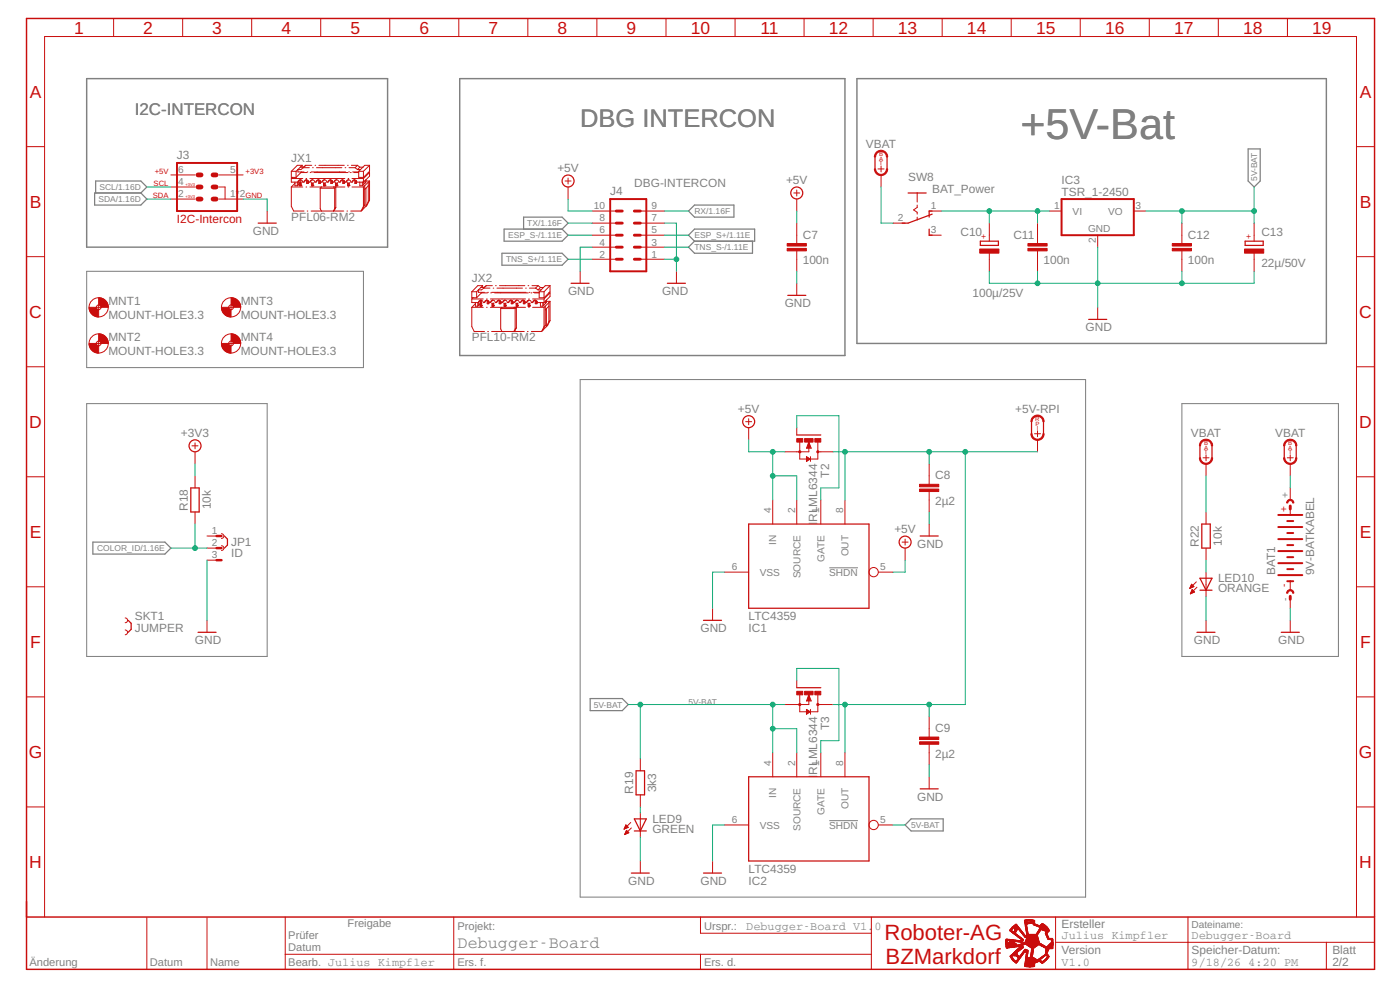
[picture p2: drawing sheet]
<svg xmlns="http://www.w3.org/2000/svg" width="287mm" height="203mm" viewBox="0 0 287 203" stroke-linecap="round" stroke-linejoin="round" font-family="sans-serif">
<defs><g id="words">
<text font-size="8.8" fill="#808080" x="209.3" y="28.5">+5V-Bat</text>
<text font-size="5.2" fill="#808080" x="119" y="26">DBG INTERCON</text>
<g font-size="4.5" fill="#c90d0c">
<text x="181.4" y="192.9">Roboter-AG</text>
<text x="181.7" y="197.7">BZMarkdorf</text>
</g>
<g font-size="3.6" fill="#c90d0c">
<text x="15.2" y="6.9">1</text>
<text x="29.4" y="6.9">2</text>
<text x="43.5" y="6.9">3</text>
<text x="57.7" y="6.9">4</text>
<text x="71.9" y="6.9">5</text>
<text x="86" y="6.9">6</text>
<text x="100.2" y="6.9">7</text>
<text x="114.4" y="6.9">8</text>
<text x="128.5" y="6.9">9</text>
<text x="141.7" y="6.9">10</text>
<text x="156" y="6.9">11</text>
<text x="170" y="6.9">12</text>
<text x="184.2" y="6.9">13</text>
<text x="198.3" y="6.9">14</text>
<text x="212.5" y="6.9">15</text>
<text x="226.7" y="6.9">16</text>
<text x="240.8" y="6.9">17</text>
<text x="255" y="6.9">18</text>
<text x="269.2" y="6.9">19</text>
<text x="6.1" y="20.1">A</text>
<text x="278.9" y="20.1">A</text>
<text x="6.1" y="42.6">B</text>
<text x="278.9" y="42.6">B</text>
<text x="6" y="65.2">C</text>
<text x="278.8" y="65.2">C</text>
<text x="6" y="87.8">D</text>
<text x="278.8" y="87.8">D</text>
<text x="6.1" y="110.3">E</text>
<text x="278.9" y="110.3">E</text>
<text x="6.2" y="132.9">F</text>
<text x="279" y="132.9">F</text>
<text x="5.9" y="155.5">G</text>
<text x="278.7" y="155.5">G</text>
<text x="6" y="178.1">H</text>
<text x="278.8" y="178.1">H</text>
</g>
<g font-size="3.5" fill="#808080">
<text x="27.7" y="23.5">I2C-INTERCON</text>
<text x="93.8" y="194.4">Debugger-Board</text>
</g>
<g font-size="2.4" fill="#808080">
<text x="36.3" y="32.7">J3</text>
<text x="59.7" y="33.2">JX1</text>
<text x="114.3" y="35.3">+5V</text>
<text x="177.6" y="30.3">VBAT</text>
<text x="125.2" y="40.1">J4</text>
<text x="130.1" y="38.4">DBG-INTERCON</text>
<text x="161.2" y="37.7">+5V</text>
<text x="186.3" y="37.1">SW8</text>
<text x="191.2" y="39.6">BAT_Power</text>
<text x="217.7" y="37.7">IC3</text>
<text x="217.7" y="40.2">TSR_1-2450</text>
<text x="59.7" y="45.3">PFL06-RM2</text>
<text x="51.9" y="48.2">GND</text>
<text x="164.7" y="49">C7</text>
<text x="197" y="48.4">C10</text>
<text x="207.9" y="49">C11</text>
<text x="243.7" y="49">C12</text>
<text x="258.7" y="48.4">C13</text>
<text x="96.8" y="57.9">JX2</text>
<text x="164.7" y="54.2">100n</text>
<text x="214" y="54.2">100n</text>
<text x="243.7" y="54.2">100n</text>
<text x="258.7" y="54.8">22µ/50V</text>
<text x="22.2" y="65.4">MOUNT-HOLE3.3</text>
<text x="22.2" y="62.5">MNT1</text>
<text x="49.4" y="65.4">MOUNT-HOLE3.3</text>
<text x="49.4" y="62.5">MNT3</text>
<text x="116.5" y="60.6">GND</text>
<text x="135.8" y="60.6">GND</text>
<text x="161" y="63">GND</text>
<text x="199.5" y="61">100µ/25V</text>
<text x="22.2" y="69.9">MNT2</text>
<text x="49.4" y="69.9">MNT4</text>
<text x="96.8" y="70">PFL10-RM2</text>
<text x="222.7" y="68">GND</text>
<text x="22.2" y="72.8">MOUNT-HOLE3.3</text>
<text x="49.4" y="72.8">MOUNT-HOLE3.3</text>
<text x="37.1" y="89.6">+3V3</text>
<text x="151.4" y="84.6">+5V</text>
<text x="208.3" y="84.6">+5V-RPI</text>
<text x="244.3" y="89.6">VBAT</text>
<text x="261.6" y="89.6">VBAT</text>
<text x="170.1" y="98" transform="rotate(-90 170.1 98)">T2</text>
<text x="191.8" y="98.3">C8</text>
<text x="38.5" y="104.8" transform="rotate(-90 38.5 104.8)">R18</text>
<text x="43.2" y="104.5" transform="rotate(-90 43.2 104.5)">10k</text>
<text x="167.6" y="107.7" transform="rotate(-90 167.6 107.7)">IRLML6344</text>
<text x="191.8" y="103.5">2µ2</text>
<text x="47.4" y="112">JP1</text>
<text x="183.4" y="109.3">+5V</text>
<text x="188.1" y="112.4">GND</text>
<text x="245.9" y="112.2" transform="rotate(-90 245.9 112.2)">R22</text>
<text x="250.6" y="111.9" transform="rotate(-90 250.6 111.9)">10k</text>
<text x="47.4" y="114.3">ID</text>
<text x="249.8" y="119.3">LED10</text>
<text x="261.6" y="118" transform="rotate(-90 261.6 118)">BAT1</text>
<text x="269.6" y="118" transform="rotate(-90 269.6 118)">9V-BATKABEL</text>
<text x="249.8" y="121.4">ORANGE</text>
<text x="27.7" y="129.7">JUMPER</text>
<text x="27.7" y="127.2">SKT1</text>
<text x="143.7" y="129.7">GND</text>
<text x="153.6" y="127.2">LTC4359</text>
<text x="153.6" y="129.7">IC1</text>
<text x="40" y="132.2">GND</text>
<text x="244.9" y="132.2">GND</text>
<text x="262.2" y="132.2">GND</text>
<text x="170.1" y="149.8" transform="rotate(-90 170.1 149.8)">T3</text>
<text x="191.8" y="155.4">2µ2</text>
<text x="191.8" y="150.2">C9</text>
<text x="167.6" y="159.6" transform="rotate(-90 167.6 159.6)">IRLML6344</text>
<text x="129.9" y="162.8" transform="rotate(-90 129.9 162.8)">R19</text>
<text x="134.6" y="162.5" transform="rotate(-90 134.6 162.5)">3k3</text>
<text x="188.1" y="164.3">GND</text>
<text x="133.8" y="170.8">GREEN</text>
<text x="133.8" y="168.7">LED9</text>
<text x="153.6" y="179.1">LTC4359</text>
<text x="128.9" y="181.5">GND</text>
<text x="143.7" y="181.5">GND</text>
<text x="153.6" y="181.5">IC2</text>
<text x="153.1" y="190.8">Debugger-Board V1.0</text>
<text x="217.7" y="190.3">Ersteller</text>
<text x="217.7" y="195.7">Version</text>
<text x="217.7" y="192.7">Julius Kimpfler</text>
<text x="244.4" y="195.7">Speicher-Datum:</text>
<text x="244.4" y="192.7">Debugger-Board</text>
<text x="273.3" y="195.7">Blatt</text>
<text x="217.7" y="198.2">V1.0</text>
<text x="244.4" y="198.2">9/18/26 4:20 PM</text>
<text x="273.3" y="198.2">2/2</text>
</g>
<text font-size="2.4" fill="#c90d0c" x="36.3" y="45.8">I2C-Intercon</text>
<g font-size="2.3" fill="#808080">
<text x="71.3" y="190.2">Freigabe</text>
<text x="93.8" y="190.8">Projekt:</text>
<text x="144.4" y="190.8">Urspr.:</text>
<text x="59.1" y="195.1">Datum</text>
<text x="59.1" y="192.7">Prüfer</text>
<text x="6.1" y="198.2">Änderung</text>
<text x="30.7" y="198.2">Datum</text>
<text x="43.1" y="198.2">Name</text>
<text x="59.1" y="198.1">Bearb. Julius Kimpfler</text>
<text x="93.8" y="198.2">Ers. f.</text>
<text x="144.4" y="198.2">Ers. d.</text>
</g>
<g font-size="2.1" fill="#808080">
<text x="36.6" y="35.5">6</text>
<text x="47.2" y="35.5">5</text>
<text x="36.6" y="40.5">2</text>
<text x="36.6" y="38">4</text>
<text x="47.2" y="40.5">1*2</text>
<text x="121.8" y="42.9">10</text>
<text x="123" y="47.9">6</text>
<text x="123" y="45.4">8</text>
<text x="133.6" y="47.9">5</text>
<text x="133.6" y="45.4">7</text>
<text x="133.6" y="42.9">9</text>
<text x="184.1" y="45.4">2</text>
<text x="190.9" y="47.9">3</text>
<text x="190.9" y="42.9">1</text>
<text x="216.2" y="42.9">1</text>
<text x="220" y="44">VI</text>
<text x="223.2" y="47.5">GND</text>
<text x="227.3" y="44">VO</text>
<text x="232.9" y="42.9">3</text>
<text x="123" y="52.8">2</text>
<text x="123" y="50.4">4</text>
<text x="133.6" y="52.8">1</text>
<text x="133.6" y="50.4">3</text>
<text x="224.8" y="49.7" transform="rotate(-90 224.8 49.7)">2</text>
<text x="158.1" y="105.2" transform="rotate(-90 158.1 105.2)">4</text>
<text x="163.1" y="105.2" transform="rotate(-90 163.1 105.2)">2</text>
<text x="168" y="105.2" transform="rotate(-90 168 105.2)">1</text>
<text x="173" y="105.2" transform="rotate(-90 173 105.2)">8</text>
<text x="264.3" y="102.2" transform="rotate(-90 264.3 102.2)">+</text>
<text x="43.4" y="109.6">1</text>
<text x="43.4" y="112.1">2</text>
<text x="159.2" y="111.8" transform="rotate(-90 159.2 111.8)">IN</text>
<text x="43.4" y="114.5">3</text>
<text x="150.1" y="117">6</text>
<text x="155.8" y="118.1">VSS</text>
<text x="164.2" y="118.6" transform="rotate(-90 164.2 118.6)">SOURCE</text>
<text x="169.1" y="115.3" transform="rotate(-90 169.1 115.3)">GATE</text>
<text x="170.1" y="118.1">SHDN</text>
<text x="174" y="114.1" transform="rotate(-90 174 114.1)">OUT</text>
<text x="180.5" y="117">5</text>
<text x="264.3" y="123.3" transform="rotate(-90 264.3 123.3)">-</text>
<text x="158.1" y="157.1" transform="rotate(-90 158.1 157.1)">4</text>
<text x="163.1" y="157.1" transform="rotate(-90 163.1 157.1)">2</text>
<text x="168" y="157.1" transform="rotate(-90 168 157.1)">1</text>
<text x="173" y="157.1" transform="rotate(-90 173 157.1)">8</text>
<text x="159.2" y="163.7" transform="rotate(-90 159.2 163.7)">IN</text>
<text x="169.1" y="167.1" transform="rotate(-90 169.1 167.1)">GATE</text>
<text x="174" y="166" transform="rotate(-90 174 166)">OUT</text>
<text x="150.1" y="168.9">6</text>
<text x="155.8" y="169.9">VSS</text>
<text x="164.2" y="170.5" transform="rotate(-90 164.2 170.5)">SOURCE</text>
<text x="170.1" y="169.9">SHDN</text>
<text x="180.5" y="168.9">5</text>
<text x="244.4" y="190.3">Dateiname:</text>
</g>
<g font-size="2.1" fill="#c90d0c">
<text x="264" y="105" transform="rotate(-90 264 105)">+</text>
<text x="264" y="120.4" transform="rotate(-90 264 120.4)">-</text>
</g>
<g font-size="1.7" fill="#808080">
<text x="20.2" y="41.4">SDA/1.16D</text>
<text x="20.4" y="39">SCL/1.16D</text>
<text x="257.9" y="37.1" transform="rotate(-90 257.9 37.1)">5V-BAT</text>
<text x="108.2" y="46.4">TX/1.16F</text>
<text x="142.4" y="43.9">RX/1.16F</text>
<text x="103.8" y="53.8">TNS_S+/1.11E</text>
<text x="104.2" y="48.8">ESP_S-/1.11E</text>
<text x="142.4" y="51.3">TNS_S-/1.11E</text>
<text x="142.4" y="48.8">ESP_S+/1.11E</text>
<text x="19.9" y="113">COLOR_ID/1.16E</text>
<text x="121.8" y="145.1">5V-BAT</text>
<text x="141.2" y="144.5">5V-BAT</text>
<text x="186.9" y="169.8">5V-BAT</text>
</g>
<g font-size="1.7" fill="#c90d0c">
<text x="202.4" y="49.1" transform="rotate(-90 202.4 49.1)">+</text>
<text x="256.7" y="49.1" transform="rotate(-90 256.7 49.1)">+</text>
</g>
<g font-size="1.6" fill="#c90d0c">
<text x="31.7" y="35.6">+5V</text>
<text x="50.4" y="35.6">+3V3</text>
<text x="31.3" y="40.5">SDA</text>
<text x="31.5" y="38.1">SCL</text>
<text x="50.4" y="40.6">GND</text>
</g>
<g font-size="1.2" fill="#c90d0c">
<text x="180.3" y="32.1">B</text>
<text x="180.3" y="33">A</text>
<text x="180.3" y="33.9">T</text>
<text x="212.4" y="86.4">R</text>
<text x="212.4" y="87.3">P</text>
<text x="212.6" y="88.2">I</text>
<text x="247" y="91.3">B</text>
<text x="247" y="92.2">A</text>
<text x="247" y="93.1">T</text>
<text x="264.2" y="91.3">B</text>
<text x="264.2" y="92.2">A</text>
<text x="264.3" y="93.1">T</text>
</g>
<g font-size=".8" fill="#c90d0c">
<text x="38" y="38.1">+3V3</text>
<text x="38" y="40.6">+3V3</text>
</g>
</g></defs>
<path d="M17.8 16.1h61.7v34.6h-61.7zM94.3 16.1h79v56.8h-79zM175.8 16.1h96.3v54.3h-96.3z" fill="none" stroke="#808080" stroke-width=".3"/>
<path d="M17.8 55.6h56.7v19.8h-56.7zM119 77.9h103.7v106.1h-103.7zM17.8 82.8h37v51.8h-37zM242.4 82.8h32.1v51.8h-32.1zM170.1 116.5h5.9M170.1 168.3h5.9" fill="none" stroke="#808080" stroke-width=".21"/>
<path d="M19.4 39.6h9.5l1.2 1.2-1.2 1.3h-9.5zM19.6 39.6v-2.5h9.3l1.2 1.3-1.2 1.2M256 30.5h2.5v6.6l-1.3 1.3-1.2-1.3zM103 51.9h12.3l1.2 1.3-1.2 1.2h-12.3zM103.4 47h11.9l1.2 1.2-1.2 1.3h-11.9zM107.4 47v-2.5h7.9l1.2 1.3-1.2 1.2M142.5 42.1h8v2.4h-8l-1.3-1.2zM142.5 47h12.3v2.5h-12.3l-1.3-1.3zM142.5 49.5l-1.3 1.2 1.3 1.2h11.8v-2.4M19 111.2h14.8l1.3 1.2-1.3 1.2h-14.8zM121.1 143.3h6.5l1.3 1.2-1.3 1.3h-6.5zM186.9 168h6.6v2.4h-6.6l-1.2-1.2z" fill="none" stroke="#808080" stroke-width=".25"/>
<g fill="none" stroke="#c90d0c" stroke-width=".21">
<path d="M23.3 3.8v3.7M37.5 3.8v3.7M51.6 3.8v3.7M65.8 3.8v3.7M79.9 3.8v3.7M94.1 3.8v3.7M108.3 3.8v3.7M122.4 3.8v3.7M136.6 3.8v3.7M150.8 3.8v3.7M164.9 3.8v3.7M179.1 3.8v3.7"/>
<path d="M193.3 3.8v3.7M207.4 3.8v3.7M221.6 3.8v3.7M235.7 3.8v3.7M249.9 3.8v3.7M264.1 3.8v3.7M5.4 30.1h3.7M35.1 38.4h4.9M35.1 35.9h4.9M44.9 38.4h1.3v2.4M44.9 35.9h5M59.8 38.4v3.9l.4 1h2.2"/>
<path d="M59.8 35.1v1.3h.9M59.8 36.6v.8h1.3M59.8 38.4h2.3M59.8 35.1h.9M59.8 36.6h2.3M60 36.4l-.2 .2M60.5 37.4v.7h.5M60.5 37.6l-.7 .8M60.7 35.1v1.3M61 37.4v.7M61.1 34.8l-.4 .3M61.1 34.8v.5h1.3"/>
<path d="M61.2 37.9l-.2 .2M61.2 37.3l-.1 .1M61.2 37.3v.6M61.5 38.1l-.1-.6v.6h.4M61.5 37.5l-.3 .4M61.5 36.9l-.3 .4M61.5 36.9v.6M61.5 38h.2M61.6 36.9l-.3 .1-.2 .4M61.6 36.9l.3 .1 .2 .4h.2M61.6 36.9h-.1M61.7 38.1l.1-.6v.6"/>
<path d="M61.7 36.9v.5l-.2 .1M61.7 35.4h1.3M61.8 38h.1l-.1 .1M61.8 35.3l-1.1 1.1M62 33.9h-1l-1.2 1.2M62 33.9l-.9 .9M62 33.9v.4M62.2 34.4l-.5 .4h-.6M62.2 34.4h1.3M62.7 33.9h1.2M62.7 33.9l-.5 .4h-.6M62.7 33.9l-.5 .5"/>
<path d="M62.8 38.4h.1M62.8 36.6h.1M62.8 36.9l-.3 .1-.2 .4M62.8 36.9l.3 .1 .2 .4h.3M62.8 36.9l-.5 .5M63 35.3h.1M63.2 37l-.1 .6M63.3 37.1v.5h-.4v-.6l.1 .6M63.6 38.4h7.1M63.6 36.6h7.1M63.6 35.4h.2M63.8 35.3h7.1"/>
<path d="M64 38.1l-.1-.6v.6h.3M64 38h.1M64.1 36.9l-.3 .1-.2 .4M64.1 36.9l.4 .2 .1 .3h.2M64.1 36.9l-.5 .5M64.1 34.4h.2M64.1 38.1l.1-.6v.6M64.2 38h.2l-.2 .1M64.4 35.4h7M64.6 33.9h.1M64.9 34.4h5.2M65.3 36.9l-.3 .1-.2 .4"/>
<path d="M65.3 36.9l.3 .1 .2 .4h.2M65.3 36.9l-.5 .5M65.4 33.9h5.2M65.6 37v.6M65.7 38.6v4.2l.2 .5M65.7 38.6h2.9M65.7 37.1v.5h-.3v-.6l.1 .6M65.9 38.4l-.2 .2M66.5 38.1l-.1-.6v.6h.3M66.5 38h.1M66.5 36.9l-.4 .2-.1 .3M66.5 36.9l.3 .1 .2 .4h.3"/>
<path d="M66.5 36.9l-.5 .5M66.6 38.1l.1-.6v.6M66.7 38h.1l-.1 .1M67.8 36.9l-.3 .1-.2 .4M67.8 36.9l.4 .2 .1 .3h.2M67.8 36.9l-.5 .5M68.1 37v.6M68.2 37.1v.5h-.4v-.6l.1 .6M68.6 38.6v4.2M68.6 38.6l.3-.2v4.1M68.9 38.1l-.1-.6v.6h.4M68.9 38h.2"/>
<path d="M69 36.9l-.3 .1-.2 .4M69 36.9l.3 .1 .2 .4h.2M69 36.9l-.5 .5M69.1 38.1l.1-.6v.6M69.2 38h.1l-.1 .1M70.2 36.9l-.4 .2-.1 .3M70.2 36.9l.3 .1 .2 .4h.3M70.2 36.9l-.5 .5M70.6 37l-.1 .6M70.7 37.1v.5h-.4v-.6l.1 .6M70.8 34.4h.1M71.3 33.9h.1"/>
<path d="M71.4 38.4h.1M71.4 36.6h.1M71.4 38.1l-.1-.6v.6h.3M71.4 38h.1M71.5 36.9l-.3 .1-.2 .4M71.5 36.9l.4 .2 .1 .3h.2M71.5 36.9l-.5 .5M71.5 35.3h.2M71.5 38.1l.1-.6v.6M71.6 34.4h1.2M71.6 38h.2l-.2 .1M71.9 35.4h.1"/>
<path d="M72.1 33.9h1.2M72.2 38.4h2.3M72.2 36.6h2.3M72.3 35.3h1.3M72.6 35.4h1M72.7 36.9l-.3 .1-.2 .4M72.7 36.9l.3 .1 .2 .4h1.3M72.7 36.9l-.5 .5M72.8 34.4l.5 .4M73 37v.6M73.1 37.1v.5h-.3v-.6l.1 .6M73.3 34.8h.6"/>
<path d="M73.3 33.9l-.5 .5M73.3 33.9l.5 .4M73.6 35.1v1.3h.9M73.6 35.1h.9M73.8 37.4v.7h.5M73.8 34.3h.6M73.8 34.3l-.5 .5M73.9 34.8l-.3 .3M74.3 37.4v.7M74.4 34.3l-.5 .5M74.5 37.9l-.2 .2M74.5 37.4v.5"/>
<path d="M74.5 35.1v1.3M74.5 36.6v.8M74.5 38.4v3.9M74.8 38.1v4M74.9 37.1l-.4 .3M74.9 37.5l-.4 .4M74.9 37.1v.4M75.1 38.6l-.3 .2M75.1 36.9v.5l-.2 .1M75.1 38.6v3.7M75.1 37.1h.7M75.5 37.4l-1 1"/>
<path d="M75.5 37.4v3.9M75.5 38.1l-.4 .5M75.5 35.4h.3M75.8 37.1l-.3 .3M75.8 33.9v1.2l-1.3 1.3M75.8 35.4v.7l-.9 1M75.8 37.1v4M75.8 33.9h-1l-.4 .4M75.8 33.9l-1.3 1.2M75.8 35.4l-1.3 1.2M115.9 37.1h1.2M116.5 36.5v1.2"/>
<path d="M116.5 38.4v2.4M162.8 39.6h1.2M163.4 39v1.2M180.1 34.6h1.2M180.7 34v1.3M180.7 35.9v2.5M188.1 39.6v1.8M278.2 30.1h3.7M5.4 52.6h3.7M35.1 40.8h4.9M44.9 40.8h5M54.8 43.3v2.5"/>
<path d="M63 43.3h.1M63.8 43.3h6.7M68.9 42.5l-.5 .8 .2-.5M68.9 42.5l-.3 .3M71.2 43.3h.1M71.9 43.3h2.2M74.3 43.1l-.2 .2M74.5 42.3l-.4 1M74.8 42.1l-.3 .2M74.8 42.1l-.5 1M75.1 42.3l-.8 .8M75.5 41.3l-.4 1"/>
<path d="M75.8 41.1l-.7 1.2M75.8 41.1l-.3 .2M96.8 59.8v1.3h1M96.8 59.8h1M97.8 59.8v1.3M98.1 59.5l-.3 .3M98.1 59.5v.5h1.3M98.6 59l-.5 .5M98.9 60l-.2 .1M99 58.6h-1l-1.2 1.2M99 58.6l-.4 .4M99 58.6v.4"/>
<path d="M99.3 59.1l-.6 .4h-.6M99.3 59.1h1.2M99.7 58.6h1.3M99.7 58.6l-.4 .4h-.7M99.7 58.6l-.4 .5M100 60h.2M100.8 60h7.1M101.2 59.1h.1M101.6 58.6h.2M101.9 59.1h5.3M102.4 58.6h5.3M107.8 59.1h.1"/>
<path d="M108.3 58.6h.2M108.6 60h.1M108.6 59.1h1.3M109.1 58.6h1.3M109.3 60h1.3M109.9 59.1l.5 .4M110.4 58.6l-.5 .5M110.4 59.5h.6M110.4 58.6l.4 .4M110.6 59.8v1.3h1M110.6 59.8h1M110.8 59h.7"/>
<path d="M110.8 59l-.4 .5M111.6 59.8v1.3M112.8 58.6v1.2l-1.2 1.3M112.8 58.6h-1l-1.2 1.2M112.8 58.6l-1.2 1.2M119 55.6v2.5M121.5 43.3h4.9M121.5 53.2h4.9M121.5 50.7h4.9M121.5 48.2h4.9M121.5 45.8h4.9M131.3 43.3h5"/>
<path d="M131.3 53.2h5M131.3 50.7h5M131.3 48.2h5M131.3 45.8h5M138.7 55.6v2.5M163.4 40.8v2.5M163.4 45.8v4.2M163.4 51.4v4.2M163.4 58.1v2.5M183.2 45.8h2.5M188.1 42.1v.4l-.7 .6 .7 .4v.4M188.1 44.5v.6"/>
<path d="M190.6 43.3h2.5M190.6 48.2h2.5M202.9 45.8v3.7M202.9 51.4v4.2M212.8 45.8v4.2M212.8 51.4v4.2M215.3 43.3h2.4M225.2 48.2v2.5M232.6 43.3h2.4M242.4 45.8v4.2M242.4 51.4v4.2M257.2 45.8v3.7"/>
<path d="M257.2 51.4v4.2M278.2 52.6h3.7M5.4 75.2h3.7M19.7 63h1M19.7 70.4h1M20.2 62.5v1M20.2 70v1M46.9 63h1M46.9 70.4h1M47.4 62.5v1M47.4 70v1M96.8 63v4l.5 1h2.1"/>
<path d="M96.8 61.3v.8h1.3M96.8 63h2.3M96.8 61.3h2.3M97 61.1l-.2 .2M97.5 62.1v.7h.5M97.5 62.3l-.7 .7M98 62.1v.7M98.2 62.6l-.2 .2M98.2 62v.6M98.6 62.3l-.2-.1v.6h.4M98.6 61.6v1.2M98.6 62.7h.1"/>
<path d="M98.6 61.6l-.3 .1-.2 .4M98.6 61.6l.4 .2 .1 .3h.3M98.6 61.6l-.5 .5M98.7 62.8v-.6l.1 .6M98.7 61.6v.5l-.5 .5M98.7 60.1l-.9 1M98.7 60.1h1.3M98.8 62.7h.1l-.1 .1M99.8 63h.1M99.8 61.3h.1M99.9 61.6l-.4 .2-.1 .3M99.9 61.6l.4 .2 .1 .3h.2"/>
<path d="M99.9 61.6l-.5 .5M100 68h.2M100.2 61.7v.6M100.3 61.8v.5h-.4v-.6l.2 .6M100.6 63h7.2M100.6 61.3h7.2M100.6 60.1h.2M100.8 68h6.7M101 62.8v-.5l-.1-.1v.6h.4M101 62.7h.2M101.1 61.6l-.4 .2-.1 .3M101.1 61.6l.3 .1 .2 .4h.2"/>
<path d="M101.1 61.6l-.5 .5M101.2 62.8v-.6l.1 .6M101.3 62.7h.1l-.1 .1M101.5 60.1h6.9M102.3 61.6l-.3 .1-.2 .4M102.3 61.6l.4 .2 .1 .3h.3M102.3 61.6l-.5 .5M102.7 61.7l-.1 .6M102.7 63.3v4.2l.3 .5M102.7 63.3h3M102.8 61.8v.5h-.4v-.6h.1v.6M103 63l-.3 .3"/>
<path d="M103.5 62.8v-.5l-.1-.1v.6h.4M103.5 62.7h.1M103.6 61.6l-.4 .2-.1 .3M103.6 61.6l.4 .2 .1 .3h.2M103.6 61.6l-.5 .5M103.6 62.8l.1-.6 .1 .6M103.8 62.7h.1l-.1 .1M104.8 61.6l-.4 .2-.1 .3M104.8 61.6l.3 .1 .2 .4h.2M104.8 61.6l-.5 .5M105.1 61.7v.6M105.2 61.8v.5h-.3v-.6l.1 .6"/>
<path d="M105.7 63.3v4.2M105.7 63.3l.2-.3v4.2M105.9 67.2l-.5 .8 .3-.5M105.9 67.2l-.2 .3M106 62.8v-.5l-.1-.1v.6h.3M106 62.7h.1M106 61.6l-.4 .2-.1 .3M106 61.6l.3 .1 .2 .4h.3M106 61.6l-.5 .5M106.1 62.8l.1-.6v.6M106.2 62.7h.1l-.1 .1M107.3 61.6l-.3 .1-.2 .4"/>
<path d="M107.3 61.6l.4 .2 .1 .3h.2M107.3 61.6l-.5 .5M107.6 61.7v.6M107.7 61.8v.5h-.4v-.6l.2 .6M108.2 68h.1M108.4 62.8v-.5l-.1-.1v.6h.4M108.4 63h.2M108.4 62.7h.2M108.4 61.3h.2M108.5 61.6l-.4 .2-.1 .3M108.5 61.6l.4 .2 .1 .3h.2M108.5 61.6l-.5 .5"/>
<path d="M108.6 62.8v-.6l.1 .6M108.7 62.7h.1l-.1 .1M108.9 60.1h.2M109 68h2.1M109.2 63h2.4M109.2 61.3h2.4M109.6 60.1h1M109.7 61.6l-.4 .2-.1 .3M109.7 61.6l.3 .1 .2 .4h1.4M109.7 61.6l-.5 .5M110.1 61.7l-.1 .6M110.2 61.8v.5h-.4v-.6l.1 .6"/>
<path d="M110.8 62.1v.7h.5M111.3 67.7l-.2 .3M111.3 62.1v.7M111.5 62.1v.5M111.6 61.3v.8M111.6 63v4M111.6 67l-.5 1M111.8 62.8l-.2 .2M111.8 66.7l-.2 .3M111.8 66.7l-.5 1M111.8 62.8v3.9M111.9 61.7l-.3 .4"/>
<path d="M111.9 61.7v.6M112.1 63.3v3.7l.5-1M112.1 63.3l-.3 .2M112.1 61.6v.5l-.8 .7M112.1 61.8h.7M112.6 62.1l-.8 .7M112.6 62.1v3.9M112.6 62.8l-.5 .5M112.6 60.1h.2M112.8 65.8l-.5 .9-1 1M112.8 61.8l-.2 .3M112.8 65.8l-.2 .2"/>
<path d="M112.8 60.1v.7l-.9 .9M112.8 61.8v4M112.8 60.1l-1.2 1.2M225.2 63v2.5M278.2 75.2h3.7M5.4 97.8h3.7M39.4 91.4h1.2M40 90.8v1.3M40 92.7v2.4M40 97.6v2.5M153 86.5h1.2M153.6 85.9v1.2"/>
<path d="M153.6 87.7v2.5M163.4 87.7v1.5M164 90.7v3.4h3.7v-3.4M165.4 93.7v.9M165.4 93.7l.8 .4-.8 .5M165.4 94.6v.1M165.4 94.5h.2M165.4 94.4h.4M165.4 94.3h.5M165.4 94.1h.6M165.4 93.9h.4M165.4 93.8h.3"/>
<path d="M165.4 93.7h.1M165.9 90.4v2.3h-4.9M165.9 90.7l.5 1.2h-1zM166.2 93.7v.9M167.7 92.7h3.1M190.6 95.1v4.2M212.2 89h1.2M212.8 88.3v1.3M212.8 90.2v2.5M246.8 93.9h1.2M247.4 93.3v1.2M247.4 95.1v2.5"/>
<path d="M264 93.9h1.3M264.6 93.3v1.2M264.6 95.1v2.5M278.2 97.8h3.7M40 105v2.5M42.5 109.9h2.7M42.5 112.4h2.7M42.5 114.9h2.7M45.4 109.5a.5 .5 0 0 1 .5 .5 .5 .5 0 0 1-.5 .4M45.4 111.9a.49 .49 0 0 1 .5 .5 .49 .49 0 0 1-.5 .5M148.6 117.3h5M158.5 102.6v4.9"/>
<path d="M163.4 102.6v4.9M168.4 102.6v4.9M173.3 102.6v4.9M180.2 117.3h3M185 111.2h1.3M185.7 110.6v1.2M185.7 112.4v2.5M190.6 100.8v4.2M190.6 107.5v2.4M244.4 119.9h.1M244.4 119.8l.5 .5-.9 .4zM245.4 119.3l-1.4 1.4"/>
<path d="M247.4 105v2.5M247.4 112.4v2.5M247.4 117.3v5M264.6 100.1v2.5M264.6 104.4v1.2M264.6 119.2v1.9M5.4 120.4h3.7M25.7 126.7a.49 .49 0 0 1 .5 .5 .49 .49 0 0 1-.5 .5M25.7 129.2a.5 .5 0 0 1 .5 .5 .5 .5 0 0 1-.5 .5M42.5 127.2v2.5M146.2 124.8v2.4M163.4 139.6v1.5"/>
<path d="M244.1 120.6h.2M244.1 120.5h.4M244.2 120.4h.6M244.2 121.8h.1M244.2 120.2h.6M244.2 121.6h.3M244.3 120.1h.4M244.3 121.5h.5M244.3 120h.3M244.3 121.4h.7M244.4 121.3h.5M244.4 121.2h.4"/>
<path d="M244.5 121.1h.1M244.5 120.9h.1M245 121.4l-.5-.5-.3 .9M245 121.4l-.8 .4M245.5 120.4l-1.3 1.4M247.4 127.2v2.5M264.6 122.3v2.5M264.6 127.2v2.5M278.2 120.4h3.7M5.4 142.9h3.7M131.3 155.6v2.5M158.5 154.4v4.9"/>
<path d="M163.4 154.4v4.9M164 142.5v3.5h3.7v-3.4M165.4 145.5l.8 .5-.8 .5zM165.4 146.4h.1M165.4 146.3h.3M165.4 146.2h.4M165.4 146.1h.6M165.4 145.8h.5M165.4 145.7h.4M165.4 145.6h.2M165.9 142.3v2.2h-4.9M165.9 142.5l.5 1.3h-1z"/>
<path d="M166.2 145.5v1M167.7 144.5h3.1M168.4 154.4v4.9M173.3 154.4v4.9M190.6 147v4.2M190.6 152.7v4.1M190.6 159.3v2.5M278.2 142.9h3.7M5.4 165.5h3.7M128 170.1h.1M128.1 169.9h.2M128.1 169.8h.5"/>
<path d="M128.2 169.7h.6M128.2 171.1h.1M128.2 169.6h.6M128.2 171h.4M128.3 169.5h.4M128.3 170.9h.5M128.3 169.4h.2M128.3 170.8h.6M128.4 169.2h.1M128.4 170.6h.4M128.4 169.2l-.4 .9M128.4 169.2l.5 .5"/>
<path d="M128.4 170.5h.3M128.5 170.4h.1M128.5 170.3l.5 .5-.9 .4zM128.9 169.7l-.9 .4M129.4 168.7l-1.4 1.4M129.5 169.8l-1.4 1.4M131.3 163v2.5M131.3 166.7v5M131.3 176.6v2.5M146.2 176.6v2.5M148.6 169.2h5M180.2 169.2h3"/>
<path d="M278.2 165.5h3.7M9.1 188.1v-180.6h269.1v180.6M30.1 188.2v10.6M42.5 188.2v10.6M58.5 188.1v10.7M58.5 195.7h120.2M93.1 188.1v10.7M143.7 188.1v3.3h35M143.7 195.7v3.1M178.7 188.1v10.7M216.5 193.3h65.3M216.5 188.1v10.7"/>
<path d="M243.7 188.1v10.7M272.1 193.3v5.5"/>
<circle cx="20.2" cy="70.4" r="1.97"/>
<circle cx="20.2" cy="63" r="1.97"/>
<circle cx="20.2" cy="70.4" r=".49"/>
<circle cx="20.2" cy="63" r=".49"/>
<circle cx="47.4" cy="70.4" r="1.97"/>
<circle cx="47.4" cy="63" r="1.97"/>
<circle cx="47.4" cy="63" r=".49"/>
<circle cx="47.4" cy="70.4" r=".49"/>
<circle cx="179.2" cy="117.3" r=".95"/>
<circle cx="179.2" cy="169.2" r=".95"/>
</g>
<path d="M165.9 91.6v.2h-.2l.2-.9 .3 .9M165.9 143.4v.2h-.2l.2-.8 .3 .8M5.4 188.1h276.5v-184.3h-276.5v195h276.5v-10.6" fill="none" stroke="#c90d0c" stroke-width=".3"/>
<g fill="#c90d0c" stroke="#c90d0c" stroke-width=".21">
<path d="M211 198.3h.5z"/>
<path d="M210.5 198.2l1.5 .1z"/>
<path d="M210.2 198.2h2z"/>
<path d="M210.2 198.1l2 .1z"/>
<path d="M210.2 198.1h2z"/>
<path d="M210.2 198h.3z"/>
<path d="M210.6 198h1.6z"/>
<path d="M210.2 197.9l.3 .1z"/>
<path d="M210.6 197.9l1.6 .1z"/>
<path d="M210.2 197.9h.3z"/>
<path d="M210.6 197.9h1.6z"/>
<path d="M210.2 197.8h2z"/>
<path d="M210.2 197.7l2 .1z"/>
<path d="M210.2 197.7h2z"/>
<path d="M210.2 197.6l2 .1z"/>
<path d="M210.2 197.6h2z"/>
<path d="M210.3 197.5h2z"/>
<path d="M213.7 197.5h.2z"/>
<path d="M208.3 197.5h.2z"/>
<path d="M210.3 197.5h2.1z"/>
<path d="M213.6 197.5h.4z"/>
<path d="M208.3 197.4l.3 .1z"/>
<path d="M210.3 197.4l2.2 .1z"/>
<path d="M213.6 197.4l.4 .1z"/>
<path d="M208.2 197.4h.4z"/>
<path d="M210.3 197.4h2.3z"/>
<path d="M213.5 197.4h.6z"/>
<path d="M208.2 197.3l.4 .1z"/>
<path d="M210.3 197.3l2.4 .1z"/>
<path d="M213.4 197.3l.7 .1z"/>
<path d="M208.1 197.3h.6z"/>
<path d="M210.3 197.3h2.6z"/>
<path d="M213.3 197.3h.9z"/>
<path d="M208 197.2l.7 .1z"/>
<path d="M210.3 197.2l2.6 .1z"/>
<path d="M213.3 197.2l.4 .1z"/>
<path d="M213.8 197.2l.4 .1z"/>
<path d="M207.9 197.2h.9z"/>
<path d="M210.3 197.2h2.8z"/>
<path d="M213.3 197.2h.4z"/>
<path d="M213.9 197.2h.4z"/>
<path d="M207.9 197.1l.4 .1z"/>
<path d="M208.4 197.1l.4 .1z"/>
<path d="M210.3 197.1l3.3 .1z"/>
<path d="M213.9 197.1l.5 .1z"/>
<path d="M207.9 197.1h.4z"/>
<path d="M208.5 197.1h.3z"/>
<path d="M210.3 197.1h3.3z"/>
<path d="M214 197.1h.4z"/>
<path d="M207.8 197l.4 .1z"/>
<path d="M208.5 197l.4 .1z"/>
<path d="M210.3 197l3.2 .1z"/>
<path d="M214.1 197l.4 .1z"/>
<path d="M207.7 197h.5z"/>
<path d="M208.5 197h.4z"/>
<path d="M210.3 197h3.1z"/>
<path d="M214.1 197h.4z"/>
<path d="M207.7 196.9l.4 .1z"/>
<path d="M208.6 196.9l.3 .1z"/>
<path d="M210.3 196.9l3.1 .1z"/>
<path d="M214.2 196.9l.4 .1z"/>
<path d="M207.6 196.9h.4z"/>
<path d="M208.6 196.9h.4z"/>
<path d="M210.3 196.9h3z"/>
<path d="M214.2 196.9h.5z"/>
<path d="M207.6 196.8l.4 .1z"/>
<path d="M208.7 196.8l.3 .1z"/>
<path d="M210.3 196.8l2.4 .1z"/>
<path d="M212.9 196.8l.4 .1z"/>
<path d="M214.3 196.8l.4 .1z"/>
<path d="M207.6 196.8h.3z"/>
<path d="M208.7 196.8h.3z"/>
<path d="M210.4 196.8h2.3z"/>
<path d="M212.9 196.8h.5z"/>
<path d="M214.4 196.8h.3z"/>
<path d="M207.6 196.7l.3 .1z"/>
<path d="M208.7 196.7l.4 .1z"/>
<path d="M210.4 196.7l2.2 .1z"/>
<path d="M213 196.7l.4 .1z"/>
<path d="M214.4 196.7l.4 .1z"/>
<path d="M207.5 196.7h.3z"/>
<path d="M208.8 196.7h.3z"/>
<path d="M210.4 196.7h2.1z"/>
<path d="M213.1 196.7h.4z"/>
<path d="M214.5 196.7h.3z"/>
<path d="M207.5 196.6l.3 .1z"/>
<path d="M208.8 196.6l.3 .1z"/>
<path d="M210.4 196.6l2 .1z"/>
<path d="M213.1 196.6l.5 .1z"/>
<path d="M214.5 196.6l.3 .1z"/>
<path d="M207.5 196.6h.3z"/>
<path d="M208.8 196.6h.3z"/>
<path d="M210.4 196.6h1.9z"/>
<path d="M213.2 196.6h.4z"/>
<path d="M214.5 196.6h.4z"/>
<path d="M207.4 196.6h.4z"/>
<path d="M208.9 196.6h.3z"/>
<path d="M213.3 196.6h.4z"/>
<path d="M214.6 196.6h.3z"/>
<path d="M207.4 196.5h.4z"/>
<path d="M208.9 196.5h.4z"/>
<path d="M210.4 196.5h.3z"/>
<path d="M210.8 196.5h1.4z"/>
<path d="M213.3 196.5h.5z"/>
<path d="M214.6 196.5h.4z"/>
<path d="M207.4 196.4l.3 .1z"/>
<path d="M208.9 196.4l.4 .1z"/>
<path d="M210.4 196.4l.3 .1z"/>
<path d="M211 196.4l1.1 .1z"/>
<path d="M213.4 196.4l.4 .1z"/>
<path d="M214.7 196.4l.3 .1z"/>
<path d="M207.4 196.4h.3z"/>
<path d="M208.8 196.4h.5z"/>
<path d="M210.4 196.4h.3z"/>
<path d="M211.1 196.4h.9z"/>
<path d="M213.4 196.4h.5z"/>
<path d="M214.7 196.4h.3z"/>
<path d="M207.3 196.3l.3 .1z"/>
<path d="M208.8 196.3l.6 .1z"/>
<path d="M210.4 196.3l.3 .1z"/>
<path d="M211.2 196.3l.7 .1z"/>
<path d="M213.5 196.3l.4 .1z"/>
<path d="M214.8 196.3l.3 .1z"/>
<path d="M207.3 196.3h.3z"/>
<path d="M208.7 196.3h.7z"/>
<path d="M210.4 196.3h.3z"/>
<path d="M211.4 196.3h.4z"/>
<path d="M213.6 196.3h.4z"/>
<path d="M214.8 196.3h.3z"/>
<path d="M213.7 196.3h.4z"/>
<path d="M207.2 196.2h.4z"/>
<path d="M208.6 196.2h.9z"/>
<path d="M210.4 196.2h.3z"/>
<path d="M211.4 196.2h.4z"/>
<path d="M213.7 196.2h.4z"/>
<path d="M214.8 196.2h.4z"/>
<path d="M207.2 196.2h.3z"/>
<path d="M208.5 196.2h.6z"/>
<path d="M209.1 196.2h.4z"/>
<path d="M213.8 196.2h.4z"/>
<path d="M207.2 196.1l.4 .1z"/>
<path d="M208.5 196.1l.6 .1z"/>
<path d="M209.2 196.1l.3 .1z"/>
<path d="M210.5 196.1l.2 .1z"/>
<path d="M211.4 196.1l.4 .1z"/>
<path d="M213.9 196.1l.3 .1z"/>
<path d="M214.8 196.1l.4 .1z"/>
<path d="M207.2 196.1h.4z"/>
<path d="M208.4 196.1h.6z"/>
<path d="M209.2 196.1h.3z"/>
<path d="M210.5 196.1h.3z"/>
<path d="M211.4 196.1h.4z"/>
<path d="M213.9 196.1h.4z"/>
<path d="M214.8 196.1h.3z"/>
<path d="M207.3 196h.4z"/>
<path d="M207.9 196h1z"/>
<path d="M209.3 196h.3z"/>
<path d="M210.5 196h.3z"/>
<path d="M211.4 196h.4z"/>
<path d="M214 196h.4z"/>
<path d="M214.7 196h.4z"/>
<path d="M207.3 196h1.6z"/>
<path d="M214.1 196h.4z"/>
<path d="M214.7 196h.3z"/>
<path d="M207.4 195.9l1.4 .1z"/>
<path d="M209.3 195.9l.4 .1z"/>
<path d="M210.5 195.9l.3 .1z"/>
<path d="M211.4 195.9l.4 .1z"/>
<path d="M214.2 195.9l.3 .1z"/>
<path d="M214.6 195.9l.4 .1z"/>
<path d="M207.4 195.9h1.3z"/>
<path d="M209.4 195.9h.3z"/>
<path d="M210.5 195.9h.3z"/>
<path d="M211.4 195.9h.4z"/>
<path d="M214.2 195.9h.8z"/>
<path d="M207.5 195.8l1.2 .1z"/>
<path d="M209.4 195.8l.3 .1z"/>
<path d="M210.5 195.8l.3 .1z"/>
<path d="M211.5 195.8l.3 .1z"/>
<path d="M214.3 195.8l.6 .1z"/>
<path d="M207.6 195.8h1z"/>
<path d="M209.4 195.8h.4z"/>
<path d="M210.5 195.8h.3z"/>
<path d="M211.5 195.8h.3z"/>
<path d="M214.4 195.8h.5z"/>
<path d="M207.6 195.7l1 .1z"/>
<path d="M209.4 195.7l.4 .1z"/>
<path d="M210.5 195.7l.3 .1z"/>
<path d="M211.5 195.7l.3 .1z"/>
<path d="M214.4 195.7l.4 .1z"/>
<path d="M207.6 195.7h1z"/>
<path d="M209.5 195.7h.3z"/>
<path d="M210.5 195.7h.3z"/>
<path d="M211.5 195.7h.3z"/>
<path d="M214.4 195.7h.4z"/>
<path d="M207.7 195.6l.9 .1z"/>
<path d="M209.5 195.6l.4 .1z"/>
<path d="M210.5 195.6l.3 .1z"/>
<path d="M211.5 195.6l.3 .1z"/>
<path d="M214.4 195.6l.3 .1z"/>
<path d="M207.8 195.6h.8z"/>
<path d="M209.6 195.6h.3z"/>
<path d="M210.5 195.6h.3z"/>
<path d="M211.5 195.6h.3z"/>
<path d="M214.5 195.6h.3z"/>
<path d="M207.8 195.5l.8 .1z"/>
<path d="M209.6 195.5l.3 .1z"/>
<path d="M210.5 195.5l.3 .1z"/>
<path d="M211.5 195.5l.4 .1z"/>
<path d="M214.5 195.5l.3 .1z"/>
<path d="M207.9 195.5h.7z"/>
<path d="M209.6 195.5h.4z"/>
<path d="M210.5 195.5h.3z"/>
<path d="M211.5 195.5h.4z"/>
<path d="M214.5 195.5h.3z"/>
<path d="M207.9 195.4l.7 .1z"/>
<path d="M209.7 195.4l.3 .1z"/>
<path d="M210.5 195.4l.3 .1z"/>
<path d="M211.5 195.4l.4 .1z"/>
<path d="M214.5 195.4l.3 .1z"/>
<path d="M207.9 195.4h.7z"/>
<path d="M209.7 195.4h.4z"/>
<path d="M210.6 195.4h.2z"/>
<path d="M211.5 195.4h.4z"/>
<path d="M214.5 195.4h.3z"/>
<path d="M208 195.3l.7 .1z"/>
<path d="M209.7 195.3l.4 .1z"/>
<path d="M210.6 195.3l.2 .1z"/>
<path d="M211.5 195.3l.4 .1z"/>
<path d="M214.5 195.3l.3 .1z"/>
<path d="M208 195.3h.7z"/>
<path d="M209.8 195.3h.5z"/>
<path d="M210.6 195.3h.3z"/>
<path d="M211.5 195.3h.4z"/>
<path d="M214.5 195.3h.4z"/>
<path d="M208.1 195.2l.6 .1z"/>
<path d="M209.8 195.2l.6 .1z"/>
<path d="M210.6 195.2l.3 .1z"/>
<path d="M211.5 195.2l.4 .1z"/>
<path d="M214.5 195.2l.4 .1z"/>
<path d="M208.1 195.2h.7z"/>
<path d="M209.8 195.2h.7z"/>
<path d="M210.6 195.2h.3z"/>
<path d="M211.5 195.2h.4z"/>
<path d="M214.5 195.2h.4z"/>
<path d="M208.2 195.1l.7 .1z"/>
<path d="M209.9 195.1l1 .1z"/>
<path d="M211.5 195.1l.4 .1z"/>
<path d="M214.5 195.1l.4 .1z"/>
<path d="M208.2 195.1h.7z"/>
<path d="M209.9 195.1h1z"/>
<path d="M211.5 195.1h.4z"/>
<path d="M214.5 195.1h.4z"/>
<path d="M208.3 195l.7 .1z"/>
<path d="M210 195l.9 .1z"/>
<path d="M211.5 195l.4 .1z"/>
<path d="M214.5 195l.5 .1z"/>
<path d="M208.3 195h.8z"/>
<path d="M210 195h.9z"/>
<path d="M211.5 195h.4z"/>
<path d="M214.5 195h.5z"/>
<path d="M208.4 194.9l.7 .1z"/>
<path d="M210 194.9l.9 .1z"/>
<path d="M211.5 194.9l.4 .1z"/>
<path d="M214.5 194.9l.5 .1z"/>
<path d="M208.4 194.9h.7z"/>
<path d="M210.1 194.9h.7z"/>
<path d="M211.6 194.9h.4z"/>
<path d="M214.5 194.9h.6z"/>
<path d="M208.5 194.8l.8 .1z"/>
<path d="M210.1 194.8l.6 .1z"/>
<path d="M211.6 194.8l.4 .1z"/>
<path d="M214.5 194.8l.6 .1z"/>
<path d="M208.6 194.8h.7z"/>
<path d="M210.1 194.8h.5z"/>
<path d="M211.6 194.8h.4z"/>
<path d="M214.5 194.8h.6z"/>
<path d="M210.2 194.8h.3z"/>
<path d="M208.7 194.7h.7z"/>
<path d="M210.2 194.7h.2z"/>
<path d="M211.6 194.7h.4z"/>
<path d="M214.5 194.7h.6z"/>
<path d="M208.7 194.6l.8 .1z"/>
<path d="M211.6 194.6l.4 .1z"/>
<path d="M214.5 194.6l.6 .1z"/>
<path d="M208.8 194.6h.7z"/>
<path d="M211.6 194.6h.4z"/>
<path d="M214.5 194.6h.7z"/>
<path d="M208.8 194.5l.9 .1z"/>
<path d="M211.6 194.5l.4 .1z"/>
<path d="M214.5 194.5l1.4 .1z"/>
<path d="M208.9 194.5h.8z"/>
<path d="M211.6 194.5h.4z"/>
<path d="M214.6 194.5h1.4z"/>
<path d="M214.4 194.5h1.6z"/>
<path d="M206.4 194.4l.4 .1z"/>
<path d="M209 194.4l.8 .1z"/>
<path d="M211.5 194.4l.6 .1z"/>
<path d="M214.4 194.4l1.6 .1z"/>
<path d="M206.4 194.4h.7z"/>
<path d="M209 194.4h.9z"/>
<path d="M211.5 194.4h.7z"/>
<path d="M214.3 194.4h1.7z"/>
<path d="M206.4 194.3l1.1 .1z"/>
<path d="M209.1 194.3l.9 .1z"/>
<path d="M211.4 194.3l.8 .1z"/>
<path d="M214.2 194.3l1.7 .1z"/>
<path d="M206.4 194.3h1.4z"/>
<path d="M209.2 194.3h.7z"/>
<path d="M211.3 194.3h1z"/>
<path d="M214.1 194.3h1.9z"/>
<path d="M206.4 194.2h1.8z"/>
<path d="M209.3 194.2h.6z"/>
<path d="M211.3 194.2h1.1z"/>
<path d="M214 194.2h2z"/>
<path d="M206.3 194.2h2.3z"/>
<path d="M211.1 194.2h1.3z"/>
<path d="M213.9 194.2h.7z"/>
<path d="M214.7 194.2h1.3z"/>
<path d="M206.3 194.1l2.7 .1z"/>
<path d="M209.4 194.1l.4 .1z"/>
<path d="M211.1 194.1l1.4 .1z"/>
<path d="M213.8 194.1l.7 .1z"/>
<path d="M214.8 194.1l1.2 .1z"/>
<path d="M206.3 194.1h3z"/>
<path d="M209.4 194.1h.4z"/>
<path d="M211 194.1h1.6z"/>
<path d="M213.7 194.1h.7z"/>
<path d="M214.8 194.1h1.1z"/>
<path d="M206.3 194l3.5 .1z"/>
<path d="M211 194l1.7 .1z"/>
<path d="M213.6 194l.7 .1z"/>
<path d="M214.9 194l1.1 .1z"/>
<path d="M206.3 194h3.5z"/>
<path d="M210.8 194h1.9z"/>
<path d="M213.5 194h.7z"/>
<path d="M214.9 194h1.1z"/>
<path d="M206.4 193.9l3.3 .1z"/>
<path d="M210.8 193.9l2 .1z"/>
<path d="M213.4 193.9l.8 .1z"/>
<path d="M215 193.9l1 .1z"/>
<path d="M206.4 193.9h3.3z"/>
<path d="M210.7 193.9h2.2z"/>
<path d="M213.4 193.9h.7z"/>
<path d="M215 193.9h1z"/>
<path d="M206.3 193.8l2.4 .1z"/>
<path d="M208.8 193.8l1 .1z"/>
<path d="M210.7 193.8l2.3 .1z"/>
<path d="M213.3 193.8l.7 .1z"/>
<path d="M215.1 193.8l.9 .1z"/>
<path d="M206.3 193.8h2.3z"/>
<path d="M209 193.8h.9z"/>
<path d="M210.6 193.8h2.4z"/>
<path d="M213.2 193.8h.7z"/>
<path d="M215.1 193.8h.9z"/>
<path d="M206.3 193.7l2.3 .1z"/>
<path d="M209.1 193.7l1 .1z"/>
<path d="M210.5 193.7l3.3 .1z"/>
<path d="M215.2 193.7l.8 .1z"/>
<path d="M206.3 193.7h2.2z"/>
<path d="M209.2 193.7h1z"/>
<path d="M210.5 193.7h3.2z"/>
<path d="M215.2 193.7h.8z"/>
<path d="M206.3 193.6l.3 .1z"/>
<path d="M206.6 193.6l1.9 .1z"/>
<path d="M209.3 193.6l4.3 .1z"/>
<path d="M215.3 193.6l.7 .1z"/>
<path d="M206.3 193.6h.3z"/>
<path d="M206.7 193.6h1.7z"/>
<path d="M209.4 193.6h4.2z"/>
<path d="M215.3 193.6h.7z"/>
<path d="M206.3 193.5l.3 .1z"/>
<path d="M206.7 193.5l1.7 .1z"/>
<path d="M209.5 193.5l4 .1z"/>
<path d="M215.4 193.5l.6 .1z"/>
<path d="M206.3 193.5h.2z"/>
<path d="M206.8 193.5h1.5z"/>
<path d="M209.7 193.5h3.7z"/>
<path d="M215.4 193.5h.6z"/>
<path d="M206.3 193.4l.3 .1z"/>
<path d="M206.8 193.4l1.4 .1z"/>
<path d="M209.8 193.4l3.5 .1z"/>
<path d="M215.5 193.4l.5 .1z"/>
<path d="M206.3 193.4h.3z"/>
<path d="M206.8 193.4h1.4z"/>
<path d="M209.9 193.4h3.3z"/>
<path d="M215.5 193.4h.5z"/>
<path d="M206.3 193.3l.3 .1z"/>
<path d="M206.9 193.3l1.2 .1z"/>
<path d="M210 193.3l3.2 .1z"/>
<path d="M215.6 193.3l.4 .1z"/>
<path d="M206.3 193.3h.3z"/>
<path d="M206.9 193.3h1.2z"/>
<path d="M210.1 193.3h3.1z"/>
<path d="M215.6 193.3h.4z"/>
<path d="M206.3 193.2l.3 .1z"/>
<path d="M207 193.2l1 .1z"/>
<path d="M209.5 193.2l.2 .1z"/>
<path d="M210.2 193.2l3 .1z"/>
<path d="M215.7 193.2l.3 .1z"/>
<path d="M206.3 193.2h.3z"/>
<path d="M207 193.2h1z"/>
<path d="M209.1 193.2h.6z"/>
<path d="M210.3 193.2h2.8z"/>
<path d="M215.7 193.2h.3z"/>
<path d="M206.3 193.1l.3 .1z"/>
<path d="M207.1 193.1l.8 .1z"/>
<path d="M208.7 193.1l1 .1z"/>
<path d="M210.3 193.1l2.8 .1z"/>
<path d="M215.7 193.1l.3 .1z"/>
<path d="M206.3 193.1h.3z"/>
<path d="M207.1 193.1h.8z"/>
<path d="M208.4 193.1h1.3z"/>
<path d="M210.3 193.1h2.8z"/>
<path d="M215.7 193.1h.3z"/>
<path d="M206.3 193l.3 .1z"/>
<path d="M207.1 193l.7 .1z"/>
<path d="M207.9 193l1.9 .1z"/>
<path d="M210.3 193l2.8 .1z"/>
<path d="M215.7 193l.3 .1z"/>
<path d="M206.3 193h.3z"/>
<path d="M207.2 193h2.6z"/>
<path d="M210.4 193h2.7z"/>
<path d="M215.7 193h.3z"/>
<path d="M207.2 193h2.2z"/>
<path d="M209.5 193h.3z"/>
<path d="M206.3 192.9h.3z"/>
<path d="M206.8 192.9h2.3z"/>
<path d="M209.5 192.9h.3z"/>
<path d="M210.4 192.9h2.7z"/>
<path d="M215.7 192.9h.3z"/>
<path d="M206.3 192.8l2.4 .1z"/>
<path d="M209.5 192.8l.4 .1z"/>
<path d="M210.4 192.8l2.6 .1z"/>
<path d="M215.7 192.8l.3 .1z"/>
<path d="M206.3 192.8h2z"/>
<path d="M209.6 192.8h.3z"/>
<path d="M210.4 192.8h2.6z"/>
<path d="M215.7 192.8h.3z"/>
<path d="M206.3 192.7l1.6 .1z"/>
<path d="M209.6 192.7l.3 .1z"/>
<path d="M210.5 192.7l2.5 .1z"/>
<path d="M215.7 192.7l.3 .1z"/>
<path d="M206.3 192.7h1.2z"/>
<path d="M209.5 192.7h.4z"/>
<path d="M210.5 192.7h2.5z"/>
<path d="M215.4 192.7h.6z"/>
<path d="M206.4 192.7h.7z"/>
<path d="M214.9 192.7h1.1z"/>
<path d="M206.3 192.6l.4 .1z"/>
<path d="M209.4 192.6l.4 .1z"/>
<path d="M210.5 192.6l2.5 .1z"/>
<path d="M214.9 192.6l1.1 .1z"/>
<path d="M209.3 192.6h.5z"/>
<path d="M210.5 192.6h2.5z"/>
<path d="M214.9 192.6h1z"/>
<path d="M209.3 192.5l.4 .1z"/>
<path d="M210.6 192.5l2.3 .1z"/>
<path d="M214.9 192.5l1 .1z"/>
<path d="M209.2 192.5h.4z"/>
<path d="M210.6 192.5h2.3z"/>
<path d="M214.8 192.5h1.1z"/>
<path d="M209.1 192.4h.5z"/>
<path d="M210.6 192.4h2.3z"/>
<path d="M214.8 192.4h.3z"/>
<path d="M209.1 192.4h.4z"/>
<path d="M209 192.3l.4 .1z"/>
<path d="M210.6 192.3l2.3 .1z"/>
<path d="M214.8 192.3l.3 .1z"/>
<path d="M208.9 192.3h.5z"/>
<path d="M210.6 192.3h2.3z"/>
<path d="M214.8 192.3h.3z"/>
<path d="M208.9 192.2l.4 .1z"/>
<path d="M210.2 192.2l.3 .1z"/>
<path d="M210.7 192.2l2.2 .1z"/>
<path d="M214.7 192.2l.3 .1z"/>
<path d="M208.8 192.2h.5z"/>
<path d="M210.2 192.2h.4z"/>
<path d="M210.7 192.2h2.2z"/>
<path d="M214.7 192.2h.3z"/>
<path d="M208.7 192.1l.5 .1z"/>
<path d="M210.1 192.1l2.8 .1z"/>
<path d="M214.7 192.1l.3 .1z"/>
<path d="M208.7 192.1h.4z"/>
<path d="M210.1 192.1h2.8z"/>
<path d="M214.7 192.1h.3z"/>
<path d="M208.6 192l.5 .1z"/>
<path d="M210.1 192l2.8 .1z"/>
<path d="M214.7 192l.3 .1z"/>
<path d="M208.6 192h.4z"/>
<path d="M210 192h2.8z"/>
<path d="M214.7 192h.2z"/>
<path d="M208.5 191.9l.5 .1z"/>
<path d="M210 191.9l.4 .1z"/>
<path d="M210.4 191.9l2.4 .1z"/>
<path d="M214.7 191.9l.2 .1z"/>
<path d="M208.4 191.9h.5z"/>
<path d="M209.9 191.9h.4z"/>
<path d="M210.5 191.9h2.3z"/>
<path d="M214.6 191.9h.3z"/>
<path d="M208.4 191.8l.4 .1z"/>
<path d="M209.9 191.8l.4 .1z"/>
<path d="M210.6 191.8l2.2 .1z"/>
<path d="M214.6 191.8l.3 .1z"/>
<path d="M208.3 191.8h.5z"/>
<path d="M209.9 191.8h.3z"/>
<path d="M210.6 191.8h2.2z"/>
<path d="M214.5 191.8h.4z"/>
<path d="M208.2 191.7l.5 .1z"/>
<path d="M209.8 191.7l.4 .1z"/>
<path d="M210.6 191.7l2.2 .1z"/>
<path d="M214.5 191.7l.3 .1z"/>
<path d="M208.2 191.7h.4z"/>
<path d="M209.8 191.7h.4z"/>
<path d="M210.6 191.7h2.3z"/>
<path d="M214.5 191.7h.3z"/>
<path d="M208.1 191.6l.5 .1z"/>
<path d="M209.7 191.6l.4 .1z"/>
<path d="M210.6 191.6l2.3 .1z"/>
<path d="M214.5 191.6l.3 .1z"/>
<path d="M208 191.6h.5z"/>
<path d="M209.7 191.6h.4z"/>
<path d="M210.6 191.6h.3z"/>
<path d="M212.6 191.6h.3z"/>
<path d="M214.5 191.6h.3z"/>
<path d="M208 191.5l.4 .1z"/>
<path d="M209.7 191.5l.3 .1z"/>
<path d="M210.6 191.5l.3 .1z"/>
<path d="M212.6 191.5l.3 .1z"/>
<path d="M214.5 191.5l.3 .1z"/>
<path d="M207.9 191.5h.5z"/>
<path d="M209.6 191.5h.4z"/>
<path d="M210.6 191.5h.3z"/>
<path d="M212.6 191.5h.3z"/>
<path d="M214.5 191.5h.3z"/>
<path d="M207.9 191.4l.4 .1z"/>
<path d="M209.6 191.4l.4 .1z"/>
<path d="M210.6 191.4l.3 .1z"/>
<path d="M212.7 191.4l.3 .1z"/>
<path d="M214.4 191.4l.3 .1z"/>
<path d="M207.8 191.4h.4z"/>
<path d="M209.5 191.4h.4z"/>
<path d="M210.6 191.4h.3z"/>
<path d="M212.7 191.4h.3z"/>
<path d="M214.4 191.4h.4z"/>
<path d="M207.7 191.3l.5 .1z"/>
<path d="M209.5 191.3l.4 .1z"/>
<path d="M210.6 191.3l.3 .1z"/>
<path d="M212.7 191.3l.3 .1z"/>
<path d="M214.4 191.3l.4 .1z"/>
<path d="M207.6 191.3h.7z"/>
<path d="M209.5 191.3h.3z"/>
<path d="M210.6 191.3h.2z"/>
<path d="M212.7 191.3h.4z"/>
<path d="M214.5 191.3h.3z"/>
<path d="M207.6 191.2l.7 .1z"/>
<path d="M209.4 191.2l.4 .1z"/>
<path d="M210.5 191.2l.3 .1z"/>
<path d="M212.8 191.2l.3 .1z"/>
<path d="M214.5 191.2l.4 .1z"/>
<path d="M207.5 191.2h.8z"/>
<path d="M209.4 191.2h.4z"/>
<path d="M210.5 191.2h.3z"/>
<path d="M212.8 191.2h.3z"/>
<path d="M214.5 191.2h.4z"/>
<path d="M207.5 191.2h.9z"/>
<path d="M209.4 191.2h.3z"/>
<path d="M212.8 191.2h.4z"/>
<path d="M214.6 191.2h.4z"/>
<path d="M207.4 191.1h.5z"/>
<path d="M207.9 191.1h.5z"/>
<path d="M209.4 191.1h.3z"/>
<path d="M210.5 191.1h.3z"/>
<path d="M212.9 191.1h.3z"/>
<path d="M214.7 191.1h.3z"/>
<path d="M207.4 191.1h.4z"/>
<path d="M208 191.1h.4z"/>
<path d="M209.3 191.1h.3z"/>
<path d="M214.7 191.1h.4z"/>
<path d="M207.3 191l.4 .1z"/>
<path d="M208 191l.4 .1z"/>
<path d="M209.3 191l.3 .1z"/>
<path d="M210.5 191l.3 .1z"/>
<path d="M212.9 191l.4 .1z"/>
<path d="M214.6 191l.5 .1z"/>
<path d="M207.2 191h.4z"/>
<path d="M208 191h.5z"/>
<path d="M209.2 191h.4z"/>
<path d="M210.5 191h.3z"/>
<path d="M213 191h.3z"/>
<path d="M214.5 191h.7z"/>
<path d="M207.2 190.9h.4z"/>
<path d="M208.1 190.9h.4z"/>
<path d="M209.2 190.9h.3z"/>
<path d="M210.5 190.9h.3z"/>
<path d="M213 190.9h.3z"/>
<path d="M214.3 190.9h.9z"/>
<path d="M207.1 190.9h.4z"/>
<path d="M209.1 190.9h.4z"/>
<path d="M213 190.9h.4z"/>
<path d="M214.2 190.9h1z"/>
<path d="M207.1 190.8l.4 .1z"/>
<path d="M208.1 190.8l.4 .1z"/>
<path d="M209.1 190.8l.3 .1z"/>
<path d="M210.5 190.8l.3 .1z"/>
<path d="M213 190.8l.4 .1z"/>
<path d="M214 190.8l1.2 .1z"/>
<path d="M207.1 190.8h.4z"/>
<path d="M208.2 190.8h.4z"/>
<path d="M209.1 190.8h.3z"/>
<path d="M210.5 190.8h.3z"/>
<path d="M213 190.8h.5z"/>
<path d="M213.9 190.8h1.3z"/>
<path d="M207.2 190.7l.3 .1z"/>
<path d="M208.2 190.7l.4 .1z"/>
<path d="M209 190.7l.4 .1z"/>
<path d="M210.5 190.7l.2 .1z"/>
<path d="M213.1 190.7l.4 .1z"/>
<path d="M213.8 190.7l1.4 .1z"/>
<path d="M207.2 190.7h.3z"/>
<path d="M208.1 190.7h.7z"/>
<path d="M209 190.7h.4z"/>
<path d="M210.4 190.7h.3z"/>
<path d="M213.1 190.7h.4z"/>
<path d="M213.6 190.7h1.5z"/>
<path d="M207.2 190.6h.4z"/>
<path d="M208.1 190.6h1.2z"/>
<path d="M210.4 190.6h.3z"/>
<path d="M213.1 190.6h2z"/>
<path d="M207.3 190.6h.3z"/>
<path d="M207.3 190.5l.3 .1z"/>
<path d="M208.1 190.5l1.2 .1z"/>
<path d="M210.4 190.5l.3 .1z"/>
<path d="M213.2 190.5l1.9 .1z"/>
<path d="M207.4 190.5h.3z"/>
<path d="M208 190.5h1.2z"/>
<path d="M210.4 190.5h.3z"/>
<path d="M213.3 190.5h1.7z"/>
<path d="M207.4 190.4l.4 .1z"/>
<path d="M208 190.4l1.1 .1z"/>
<path d="M210.4 190.4l.3 .1z"/>
<path d="M213.3 190.4l1.7 .1z"/>
<path d="M207.4 190.4h.4z"/>
<path d="M208 190.4h1.1z"/>
<path d="M210.4 190.4h.3z"/>
<path d="M213.3 190.4h1.7z"/>
<path d="M207.5 190.3l.3 .1z"/>
<path d="M208 190.3l1.1 .1z"/>
<path d="M210.4 190.3l.3 .1z"/>
<path d="M213.3 190.3l1.6 .1z"/>
<path d="M207.5 190.3h.4z"/>
<path d="M208 190.3h1.1z"/>
<path d="M210.4 190.3h.3z"/>
<path d="M213.3 190.3h1.6z"/>
<path d="M207.6 190.2l1.4 .1z"/>
<path d="M210.4 190.2l.3 .1z"/>
<path d="M213.3 190.2l1.5 .1z"/>
<path d="M207.6 190.2h1.4z"/>
<path d="M210.4 190.2h.3z"/>
<path d="M213.3 190.2h1.5z"/>
<path d="M207.6 190.1l1.3 .1z"/>
<path d="M210.4 190.1l.2 .1z"/>
<path d="M213.1 190.1l1.7 .1z"/>
<path d="M207.6 190.1h1.3z"/>
<path d="M210.3 190.1h.3z"/>
<path d="M213 190.1h1.7z"/>
<path d="M207.8 190l1.1 .1z"/>
<path d="M210.3 190l.3 .1z"/>
<path d="M212.9 190l1.8 .1z"/>
<path d="M207.8 190h1z"/>
<path d="M210.3 190h.3z"/>
<path d="M212.8 190h1.9z"/>
<path d="M207.8 189.9l1 .1z"/>
<path d="M210.3 189.9l.3 .1z"/>
<path d="M212.7 189.9l1.9 .1z"/>
<path d="M207.9 189.9h.8z"/>
<path d="M210.3 189.9h.3z"/>
<path d="M212.6 189.9h1.9z"/>
<path d="M208 189.8l.7 .1z"/>
<path d="M210.3 189.8l.3 .1z"/>
<path d="M212.4 189.8l.8 .1z"/>
<path d="M213.2 189.8l1.3 .1z"/>
<path d="M208 189.8h.7z"/>
<path d="M210.3 189.8h.3z"/>
<path d="M212.3 189.8h.7z"/>
<path d="M213.3 189.8h1.1z"/>
<path d="M208.1 189.7l.5 .1z"/>
<path d="M210.3 189.7l.3 .1z"/>
<path d="M212.2 189.7l.7 .1z"/>
<path d="M213.4 189.7l1 .1z"/>
<path d="M208.2 189.7h.4z"/>
<path d="M210.3 189.7h.3z"/>
<path d="M212.1 189.7h.7z"/>
<path d="M213.4 189.7h.9z"/>
<path d="M208.2 189.7h.3z"/>
<path d="M211.9 189.7h.8z"/>
<path d="M213.5 189.7h.7z"/>
<path d="M208.3 189.6h.2z"/>
<path d="M210.3 189.6h.4z"/>
<path d="M211.9 189.6h.7z"/>
<path d="M213.5 189.6h.7z"/>
<path d="M208.3 189.5l.2 .1z"/>
<path d="M210.3 189.5l.4 .1z"/>
<path d="M211.9 189.5l.6 .1z"/>
<path d="M213.6 189.5l.5 .1z"/>
<path d="M210.3 189.5h.4z"/>
<path d="M211.9 189.5h.4z"/>
<path d="M213.6 189.5h.4z"/>
<path d="M210.2 189.4l.7 .1z"/>
<path d="M211.9 189.4l.3 .1z"/>
<path d="M213.7 189.4l.2 .1z"/>
<path d="M210.2 189.4h1z"/>
<path d="M211.9 189.4h.3z"/>
<path d="M210.2 189.4h1.3z"/>
<path d="M210.2 189.3h1.6z"/>
<path d="M211.9 189.3h.3z"/>
<path d="M210.2 189.3h2z"/>
<path d="M210.2 189.2l2 .1z"/>
<path d="M210.2 189.2h.3z"/>
<path d="M210.8 189.2h1.4z"/>
<path d="M210.2 189.1h.3z"/>
<path d="M211 189.1h1.2z"/>
<path d="M211.3 189.1h.9z"/>
<path d="M210.2 189l.3 .1z"/>
<path d="M211.5 189l.7 .1z"/>
<path d="M210.2 189h.3z"/>
<path d="M211.8 189h.4z"/>
<path d="M210.1 188.9l.4 .1z"/>
<path d="M211.7 188.9l.5 .1z"/>
<path d="M210.1 188.9h.9z"/>
<path d="M211.4 188.9h.8z"/>
<path d="M210.1 188.8h2.1z"/>
<path d="M210.1 188.7l2 .1z"/>
<path d="M210.3 188.7h1.5z"/>
<path d="M210.9 188.6l.6 .1z"/>
<path d="M161.5 50.9h3.9v.6h-3.9z"/>
<path d="M161.5 50h3.9v.5h-3.9z"/>
<path d="M163.4 141.8h1.3v.7h-1.3z"/>
<path d="M167.1 141.8h1.3v.7h-1.3z"/>
<path d="M165 141.8h1.8v.7h-1.8z"/>
<path d="M163.4 90h1.3v.7h-1.3z"/>
<path d="M167.1 90h1.3v.7h-1.3z"/>
<path d="M165 90h1.8v.7h-1.8z"/>
<path d="M210.8 50.9h4v.6h-4z"/>
<path d="M210.8 50h4v.5h-4z"/>
<path d="M240.5 50.9h3.9v.6h-3.9z"/>
<path d="M240.5 50h3.9v.5h-3.9z"/>
<path d="M255.3 51.1h3.9v.8h-3.9z"/>
<path d="M201 51.1h3.9v.8h-3.9z"/>
<path d="M188.6 100.3h4v.5h-4z"/>
<path d="M188.6 99.3h4v.5h-4z"/>
<path d="M188.6 152.1h4v.6h-4z"/>
<path d="M188.6 151.2h4v.5h-4z"/>
</g>
<g fill="none" stroke="#c90d0c" stroke-width=".25">
<path d="M179.5 32.2v2.4M181.9 32.2v2.4M186.3 39.6h3.7M53 45.8h3.7M117.1 58.1h3.7M136.9 58.1h3.7M190.6 47v1.2h.6M191.2 43.9l-4.9 1.9h-1.3M191.2 43.3h-.6v1.2M201.1 49.5h3.7v.8h-3.7zM255.4 49.5h3.7v.8h-3.7zM161.6 60.6h3.7"/>
<path d="M223.3 65.5h3.7M163.4 89.2h5M211.6 86.5v2.5M214 86.5v2.5M246.1 91.4v2.5M248.6 91.4v2.5M263.4 91.4v2.5M265.9 91.4v2.5M39.1 100.1h1.8v4.9h-1.8zM46 109.9l.7 .7v1.2l-.7 .6M153.6 107.5h24.6v17.3h-24.6zM188.7 109.9h3.7"/>
<path d="M246.1 118.6h2.5l-1.2 2.5zM246.5 107.5h1.7v4.9h-1.7zM26.3 127.2l.6 .6v1.3l-.6 .6M40.6 129.7h3.7M144.3 127.2h3.7M245.5 129.7h3.7M246.1 121.1h2.5M262.8 129.7h3.7M130.5 158.1h1.7v4.9h-1.7zM153.6 159.3h24.6v17.3h-24.6zM163.4 141.1h5M129.5 179.1h3.7"/>
<path d="M130.1 168h2.5l-1.3 2.4zM130.1 170.4h2.5M144.3 179.1h3.7M188.7 161.8h3.7"/>
<circle cx="116.5" cy="37.1" r="1.23"/>
<circle cx="163.4" cy="39.6" r="1.23"/>
<circle cx="40" cy="91.4" r="1.23"/>
<circle cx="153.6" cy="86.5" r="1.23"/>
<circle cx="185.7" cy="111.2" r="1.23"/>
</g>
<g fill="none" stroke="#c90d0c" stroke-width=".4">
<path d="M36.3 33.4h12.3v9.9h-12.3zM125.2 40.8h7.4v14.8h-7.4zM217.7 40.8h14.9v7.4h-14.9zM262.2 118h4.9M262.2 105.6h4.9M262.2 115.5h4.9M262.2 113h4.9M262.2 110.6h4.9M262.2 108.1h4.9M264 119.2h1.3M264 116.7h1.3M264 114.3h1.3"/>
<path d="M264 111.8h1.3M264 109.3h1.3M264 106.9h1.3"/>
<circle cx="164" cy="92.7" r=".13"/>
<circle cx="167.7" cy="92.7" r=".13"/>
<circle cx="164" cy="144.5" r=".13"/>
<circle cx="167.7" cy="144.5" r=".13"/>
</g>
<path d="M40.6 35.9h.6M40.6 38.4h.6M43.7 35.9h.6M43.7 38.4h.6M40.6 40.8h.6M43.7 40.8h.6" fill="none" stroke="#c90d0c" stroke-width=".99"/>
<path d="M44.4 114.9h1M44.4 112.4h1M44.4 109.9h1" fill="none" stroke="#c90d0c" stroke-width=".51"/>
<g fill="#c90d0c" stroke="#c90d0c" stroke-width=".21">
<path d="M20.2 61.1a1.96 1.96 0 0 1 2 1.9h-1.5l-.2-.3-.3-.2z" fill-rule="evenodd"/>
<path d="M18.3 63h1.4l.2 .3 .3 .2v1.5a1.96 1.96 0 0 1-1.9-2z" fill-rule="evenodd"/>
<path d="M20.2 68.5a1.96 1.96 0 0 1 2 1.9h-1.5l-.2-.4h-.3z" fill-rule="evenodd"/>
<path d="M18.3 70.4h1.4l.2 .3 .3 .3v1.4a1.96 1.96 0 0 1-1.9-2z" fill-rule="evenodd"/>
<path d="M47.4 68.5a1.96 1.96 0 0 1 2 1.9h-1.5l-.2-.4h-.3z" fill-rule="evenodd"/>
<path d="M45.4 70.4h1.5l.1 .3 .4 .3v1.4a1.96 1.96 0 0 1-2-2z" fill-rule="evenodd"/>
<path d="M47.4 61.1a1.96 1.96 0 0 1 2 1.9h-1.5l-.2-.3-.3-.2z" fill-rule="evenodd"/>
<path d="M45.4 63h1.5l.1 .3 .4 .2v1.5a1.96 1.96 0 0 1-2-2z" fill-rule="evenodd"/>
<path d="M264.1 102.6a.74 .74 0 0 1 .8-.1 .74 .74 0 0 1 .5 .7h-.3a.49 .49 0 0 0-.5-.5 .49 .49 0 0 0-.4 .5h-.3z" fill-rule="evenodd"/>
<path d="M264.1 121.1a.75 .75 0 0 1 .8-.1 .75 .75 0 0 1 .5 .7h-.3a.49 .49 0 0 0-.5-.5 .49 .49 0 0 0-.4 .5h-.3z" fill-rule="evenodd"/>
<path d="M263.7 90.5a1.35 1.35 0 0 1 1.5-.3 1.35 1.35 0 0 1 .8 1.2h-.2a1.11 1.11 0 0 0-1.1-1.1 1.11 1.11 0 0 0-1.2 1.1h-.2v-.1z" fill-rule="evenodd"/>
<path d="M263.3 93.9h.2a1.11 1.11 0 0 0 1.2 1.1 1.11 1.11 0 0 0 1.1-1.1h.2a1.35 1.35 0 0 1-1.4 1.4 1.35 1.35 0 0 1-1.3-1.4z" fill-rule="evenodd"/>
<path d="M179.7 31.2a1.37 1.37 0 0 1 1.5-.3 1.37 1.37 0 0 1 .9 1.3h-.3a1.11 1.11 0 0 0-1.1-1.1 1.11 1.11 0 0 0-1.1 1.1h-.3v-.2z" fill-rule="evenodd"/>
<path d="M179.3 34.6h.3a1.11 1.11 0 0 0 1.1 1.2 1.11 1.11 0 0 0 1.1-1.2h.3a1.36 1.36 0 0 1-1.4 1.4 1.36 1.36 0 0 1-1.4-1.4z" fill-rule="evenodd"/>
<path d="M246.4 90.5a1.37 1.37 0 0 1 1.5-.3 1.37 1.37 0 0 1 .8 1.2h-.2a1.11 1.11 0 0 0-1.1-1.1 1.11 1.11 0 0 0-1.1 1.1h-.3v-.1z" fill-rule="evenodd"/>
<path d="M246 93.9h.3a1.11 1.11 0 0 0 1.1 1.1 1.11 1.11 0 0 0 1.1-1.1h.2a1.35 1.35 0 0 1-1.3 1.4 1.35 1.35 0 0 1-1.4-1.4z" fill-rule="evenodd"/>
<path d="M211.8 85.5a1.35 1.35 0 0 1 1.5-.3 1.35 1.35 0 0 1 .9 1.3h-.3a1.11 1.11 0 0 0-1.1-1.1 1.11 1.11 0 0 0-1.1 1.1h-.2v-.2z" fill-rule="evenodd"/>
<path d="M211.5 89h.2a1.11 1.11 0 0 0 1.1 1.1 1.11 1.11 0 0 0 1.1-1.1h.3a1.35 1.35 0 0 1-1.4 1.3 1.35 1.35 0 0 1-1.3-1.3z" fill-rule="evenodd"/>
</g>
<path d="M126.4 43.3h1.2M126.4 45.8h1.2M126.4 48.2h1.2M126.4 50.7h1.2M126.4 53.2h1.2M130.1 43.3h1.2M130.1 45.8h1.2M130.1 48.2h1.2M130.1 50.7h1.2M130.1 53.2h1.2M264.6 103.8v.6M264.6 122.3v.6" fill="none" stroke="#c90d0c" stroke-width=".59"/>
<g fill="none" stroke="#0dab76" stroke-width=".21">
<path d="M30.1 38.4h5M180.7 38.4v7.4h2.5M257.2 38.4v7.4M30.1 40.8h5M49.9 40.8h4.9v2.5M116.5 40.8v2.5h5M116.5 53.2h5M116.5 45.8h5M116.5 48.2h5M121.5 50.7h-2.5v4.9M136.3 43.3h4.9M136.3 53.2h2.4"/>
<path d="M136.3 45.8h2.4v9.8M136.3 50.7h4.9M136.3 48.2h4.9M163.4 43.3v2.5M163.4 55.6v2.5M193.1 43.3h22.2M202.9 55.6v2.5h54.3v-2.5M202.9 43.3v2.5M212.8 43.3v2.5M212.8 55.6v2.5M225.2 50.7v12.3M235 43.3h22.2"/>
<path d="M242.4 43.3v2.5M242.4 55.6v2.5M40 95.1v2.5M153.6 90.2v2.5h7.4M158.5 97.6h4.9v5M158.5 92.7v9.9M163.4 87.7v-2.4h8.7v14.8h-3.7v2.5M170.8 92.7h42M173.3 92.7v9.9M190.6 92.7v2.4M198 92.7v51.8h-27.2M247.4 97.6v7.4"/>
<path d="M264.6 97.6v2.5M35.1 112.4h7.4M40 107.5v4.9M42.5 114.9v12.3M148.6 117.3h-2.4v7.5M185.7 114.9v2.4h-2.5M190.6 105v2.5M247.4 114.9v2.4M163.4 139.6v-2.5h8.7v14.8h-3.7v2.5M247.4 122.3v4.9M264.6 124.8v2.4M128.9 144.5h32.1"/>
<path d="M131.3 144.5v11.1M158.5 149.5h4.9v4.9M158.5 144.5v9.9M173.3 144.5v9.9M190.6 144.5v2.5M190.6 156.8v2.5M131.3 165.5v1.2M131.3 171.7v4.9M148.6 169.2h-2.4v7.4M183.2 169.2h2.5"/>
</g>
<g fill="#0dab76" stroke="#0dab76" stroke-width=".21">
<circle cx="158.5" cy="97.6" r=".49"/>
<circle cx="158.5" cy="92.7" r=".49"/>
<circle cx="138.7" cy="53.2" r=".49"/>
<circle cx="225.1" cy="58.1" r=".49"/>
<circle cx="212.8" cy="58.1" r=".49"/>
<circle cx="242.4" cy="58.1" r=".49"/>
<circle cx="40" cy="112.4" r=".49"/>
<circle cx="131.3" cy="144.5" r=".49"/>
<circle cx="158.5" cy="149.5" r=".49"/>
<circle cx="158.5" cy="144.5" r=".49"/>
<circle cx="257.2" cy="43.3" r=".49"/>
<circle cx="242.4" cy="43.3" r=".49"/>
<circle cx="173.3" cy="92.7" r=".49"/>
<circle cx="173.3" cy="144.5" r=".49"/>
<circle cx="198" cy="92.7" r=".49"/>
<circle cx="190.6" cy="92.7" r=".49"/>
<circle cx="190.6" cy="144.5" r=".49"/>
<circle cx="212.8" cy="43.3" r=".49"/>
<circle cx="202.9" cy="43.3" r=".49"/>
</g>
<use href="#words"/>
</svg>
